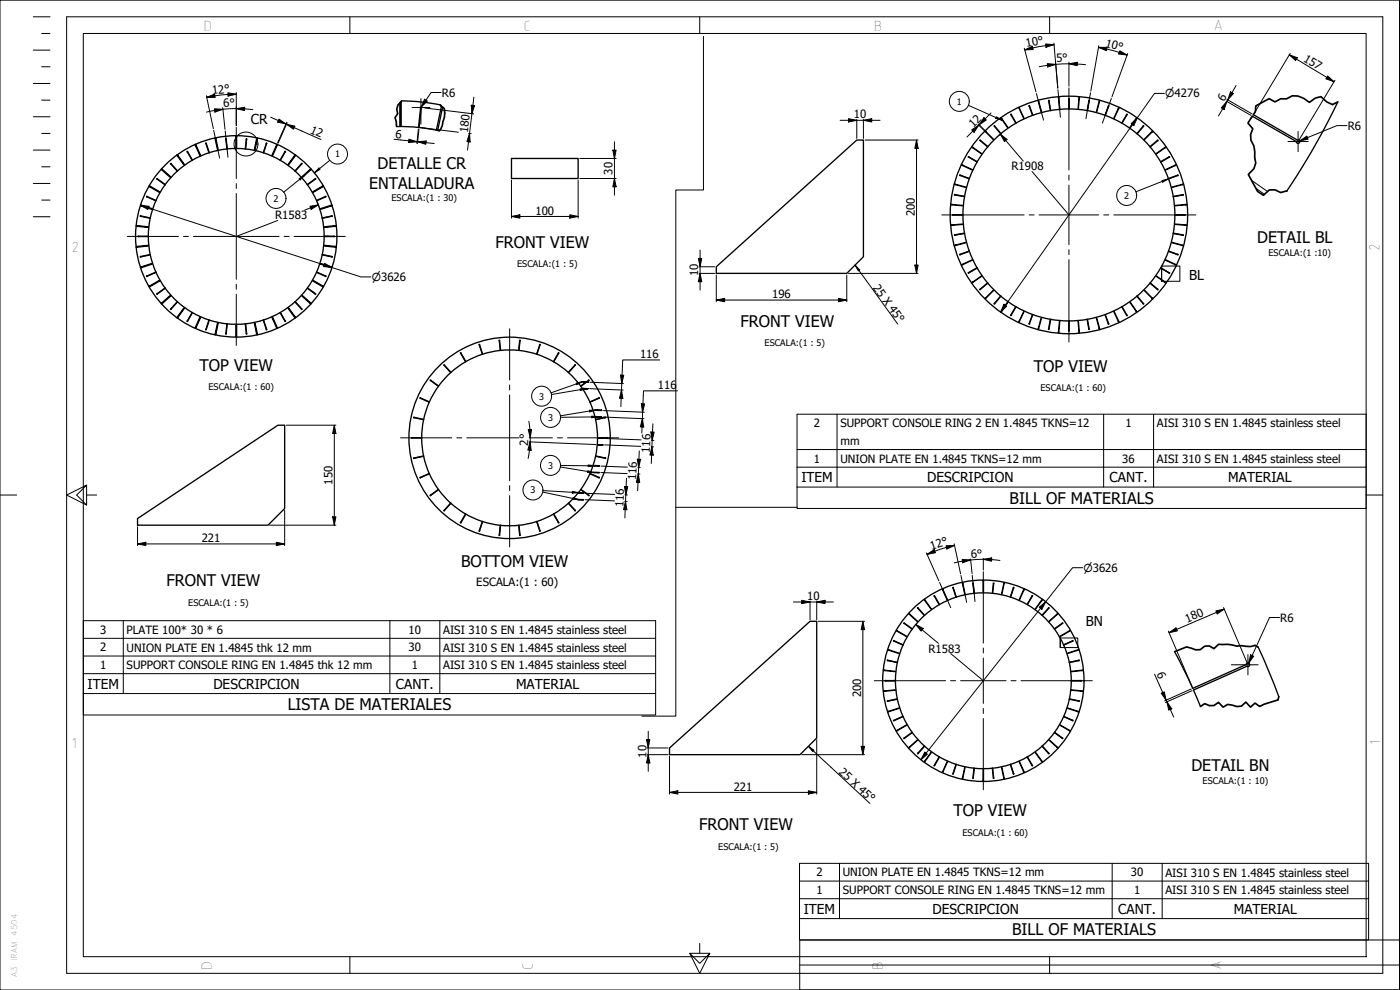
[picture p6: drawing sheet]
<svg xmlns="http://www.w3.org/2000/svg" width="420mm" height="297mm" viewBox="0 0 420 297" stroke-linecap="round" stroke-linejoin="round" font-family="sans-serif">
<defs><g id="words">
<g font-size="4.8">
<text x="113.3" y="50.8">DETALLE CR</text>
<text x="110.8" y="56.6">ENTALLADURA</text>
<text x="148.7" y="74.4">FRONT VIEW</text>
<text x="377.3" y="73">DETAIL BL</text>
<text x="222.2" y="98.1">FRONT VIEW</text>
<text x="59.9" y="111.3">TOP VIEW</text>
<text x="310.3" y="111.6">TOP VIEW</text>
<text x="303" y="151.1">BILL OF MATERIALS</text>
<text x="138.4" y="170.1">BOTTOM VIEW</text>
<text x="50" y="175.9">FRONT VIEW</text>
<text x="86.3" y="213.1">LISTA DE MATERIALES</text>
<text x="357.6" y="231.2">DETAIL BN</text>
<text x="286.1" y="244.9">TOP VIEW</text>
<text x="209.8" y="249.2">FRONT VIEW</text>
<text x="303.7" y="280.6">BILL OF MATERIALS</text>
</g>
<g font-size="4.6">
<text x="61" y="9.4">D</text>
<text x="157.1" y="9.2">C</text>
<text x="262.3" y="9.4">B</text>
<text x="364.2" y="8.9">A</text>
<text x="21.5" y="75.6">2</text>
<text x="414" y="75.3" transform="rotate(-90 414 75.3)">2</text>
<text x="21.4" y="224.3">1</text>
<text x="414.2" y="223.6" transform="rotate(-90 414.2 223.6)">1</text>
<text x="63.6" y="291.2" transform="rotate(-90 63.6 291.2)">D</text>
<text x="159.9" y="291" transform="rotate(-90 159.9 291)">C</text>
<text x="264.9" y="291.2" transform="rotate(-90 264.9 291.2)">B</text>
<text x="366.5" y="291.2" transform="rotate(-90 366.5 291.2)">A</text>
</g>
<g font-size="4.1">
<text x="75.2" y="37.1">CR</text>
<text x="356.8" y="84">BL</text>
<text x="240.5" y="144.7">ITEM</text>
<text x="278.2" y="144.7">DESCRIPCION</text>
<text x="333" y="144.7">CANT.</text>
<text x="368.6" y="144.7">MATERIAL</text>
<text x="325.9" y="187.9">BN</text>
<text x="26.3" y="206.6">ITEM</text>
<text x="64" y="206.7">DESCRIPCION</text>
<text x="118.8" y="206.6">CANT.</text>
<text x="154.9" y="206.6">MATERIAL</text>
<text x="241.2" y="274.1">ITEM</text>
<text x="279.9" y="274.2">DESCRIPCION</text>
<text x="335.6" y="274.2">CANT.</text>
<text x="370.2" y="274.1">MATERIAL</text>
</g>
<g font-size="3.4">
<text x="308.1" y="14.2" transform="rotate(-11 308.1 14.2)">10°</text>
<text x="331.6" y="14" transform="rotate(15 331.6 14)">10°</text>
<text x="317.1" y="18.7" transform="rotate(-3 317.1 18.7)">5°</text>
<text x="391" y="18.3" transform="rotate(31 391 18.3)">157</text>
<text x="63.7" y="28.3" transform="rotate(-6 63.7 28.3)">12°</text>
<text x="132.6" y="29">R6</text>
<text x="67.1" y="32.2" transform="rotate(-3 67.1 32.2)">6°</text>
<text x="256.2" y="35.5">10</text>
<text x="367.4" y="30.7" transform="rotate(-60 367.4 30.7)">6</text>
<text x="92.9" y="39.8" transform="rotate(24 92.9 39.8)">12</text>
<text x="118.6" y="41.3" transform="rotate(6 118.6 41.3)">6</text>
<text x="140.4" y="39.9" transform="rotate(-83 140.4 39.9)">180</text>
<text x="292.1" y="38.5" transform="rotate(-45 292.1 38.5)">12</text>
<text x="404.5" y="38.9">R6</text>
<text x="183.9" y="52.4" transform="rotate(-90 183.9 52.4)">30</text>
<text x="303.6" y="51.1">R1908</text>
<text x="82.6" y="65.9">R1583</text>
<text x="160.7" y="64.4">100</text>
<text x="274.5" y="64.8" transform="rotate(-90 274.5 64.8)">200</text>
<text x="209.5" y="82.9" transform="rotate(-90 209.5 82.9)">10</text>
<text x="231.7" y="89.5">196</text>
<text x="261.9" y="86.3" transform="rotate(54 261.9 86.3)">25 X 45°</text>
<text x="192.1" y="107.4">116</text>
<text x="197.5" y="116.7">116</text>
<text x="244.3" y="128.2">2</text>
<text x="252.2" y="128.2">SUPPORT CONSOLE RING 2 EN 1.4845 TKNS=12</text>
<text x="337.8" y="128.2">1</text>
<text x="347.2" y="128.2">AISI 310 S EN 1.4845 stainless steel</text>
<text x="158.5" y="133.7" transform="rotate(-89 158.5 133.7)">2°</text>
<text x="195" y="135.9" transform="rotate(-88 195 135.9)">116</text>
<text x="252.2" y="133.5">mm</text>
<text x="244.3" y="138.8">1</text>
<text x="252.2" y="138.8">UNION PLATE EN 1.4845 TKNS=12 mm</text>
<text x="336.8" y="138.8">36</text>
<text x="347.2" y="138.8">AISI 310 S EN 1.4845 stainless steel</text>
<text x="99.8" y="145.4" transform="rotate(-90 99.8 145.4)">150</text>
<text x="190.9" y="144.1" transform="rotate(-88 190.9 144.1)">116</text>
<text x="187.1" y="152.2" transform="rotate(-88 187.1 152.2)">116</text>
<text x="60.5" y="162.7">221</text>
<text x="279.6" y="165.1" transform="rotate(-18 279.6 165.1)">12°</text>
<text x="291.4" y="167.4" transform="rotate(-3 291.4 167.4)">6°</text>
<text x="142.9" y="175.9">ESCALA:(1 : 60)</text>
<text x="242.2" y="180.1">10</text>
<text x="30.1" y="190.2">3</text>
<text x="38" y="190.2">PLATE 100* 30 * 6</text>
<text x="122.6" y="190.1">10</text>
<text x="133" y="190.2">AISI 310 S EN 1.4845 stainless steel</text>
<text x="356.3" y="186.9" transform="rotate(-23 356.3 186.9)">180</text>
<text x="384.2" y="186.5">R6</text>
<text x="30.1" y="195.5">2</text>
<text x="38" y="195.5">UNION PLATE EN 1.4845 thk 12 mm</text>
<text x="122.6" y="195.5">30</text>
<text x="133" y="195.5">AISI 310 S EN 1.4845 stainless steel</text>
<text x="278.7" y="195.8">R1583</text>
<text x="30.1" y="200.7">1</text>
<text x="38" y="200.8">SUPPORT CONSOLE RING EN 1.4845 thk 12 mm</text>
<text x="123.6" y="200.7">1</text>
<text x="133" y="200.8">AISI 310 S EN 1.4845 stainless steel</text>
<text x="347.1" y="202.3" transform="rotate(66 347.1 202.3)">6</text>
<text x="258.4" y="209.2" transform="rotate(-90 258.4 209.2)">200</text>
<text x="194" y="227.3" transform="rotate(-90 194 227.3)">10</text>
<text x="251.6" y="231.8" transform="rotate(43 251.6 231.8)">25 X 45°</text>
<text x="220.2" y="237.3">221</text>
<text x="245" y="263">2</text>
<text x="252.9" y="263">UNION PLATE EN 1.4845 TKNS=12 mm</text>
<text x="339.4" y="263">30</text>
<text x="349.8" y="263">AISI 310 S EN 1.4845 stainless steel</text>
<text x="245" y="268.3">1</text>
<text x="252.9" y="268.3">SUPPORT CONSOLE RING EN 1.4845 TKNS=12 mm</text>
<text x="340.3" y="268.3">1</text>
<text x="349.8" y="268.3">AISI 310 S EN 1.4845 stainless steel</text>
</g>
<g font-size="3.3">
<text x="349.7" y="29.2">⌀4276</text>
<text x="111.6" y="84.3">⌀3626</text>
<text x="325.2" y="171.5">⌀3626</text>
</g>
<g font-size="2.7">
<text x="287.1" y="31.4">1</text>
<text x="100.5" y="47.2">1</text>
<text x="337.4" y="59.7">2</text>
<text x="82.1" y="60.6">2</text>
<text x="117.5" y="60.4">ESCALA:(1 : 30)</text>
<text x="380.7" y="76.9">ESCALA:(1 :10)</text>
<text x="155.2" y="80.1">ESCALA:(1 : 5)</text>
<text x="229.5" y="103.9">ESCALA:(1 : 5)</text>
<text x="62.6" y="117">ESCALA:(1 : 60)</text>
<text x="161.8" y="119.9">3</text>
<text x="312.3" y="117.4">ESCALA:(1 : 60)</text>
<text x="164.5" y="126.3">3</text>
<text x="164.5" y="140.6">3</text>
<text x="159.2" y="148">3</text>
<text x="56.5" y="181.7">ESCALA:(1 : 5)</text>
<text x="360.9" y="235.1">ESCALA:(1 : 10)</text>
<text x="288.8" y="250.7">ESCALA:(1 : 60)</text>
<text x="215.6" y="254.9">ESCALA:(1 : 5)</text>
</g>
<g font-size="2.3">
<text x="5.1" y="280.7" transform="rotate(-90 5.1 280.7)">4504</text>
<text x="5.1" y="293.3" transform="rotate(-90 5.1 293.3)">A3</text>
<text x="5.1" y="288.4" transform="rotate(-90 5.1 288.4)">IRAM</text>
</g>
</g></defs>
<!-- layer: 0 -->
<g fill="none" stroke="#000" stroke-width=".3">
<path d="M0 0h420v297h-420zM10 5h5M10 15h5M12.5 10h2.5M20 5h395v287h-395zM25 10h385v277h-385zM105 5v5M210 5v5M315 5v5M10 25h5M10 35h5M12.5 20h2.5"/>
<path d="M12.5 30h2.5M295.7 39.2l.3 .3-.2 .2-.2-.3zM295.8 39.4l-.1 .1M296 39.5l2.3 2.3-.2 .2-2.3-2.3M300.3 35.4l.1-.2 .3 .4-.2 .1zM300.5 35.4l-.1 .1M300.7 35.6l1.9 2.7-.2 .1-1.9-2.7M305.6 32.2h.2l.2 .3-.2 .1zM305.9 32.3l-.2 .1M306 32.5l1.4 3-.2 .1-1.4-3M311.5 30.1h.2l.1 .4h-.2zM311.7 30.2l-.2 .1"/>
<path d="M311.8 30.5l.8 3.1-.2 .1-.8-3.2M317.6 29h.2v.4h-.2zM317.8 29.2h-.2M317.8 29.4l.3 3.3h-.2l-.3-3.3M323.8 29.4l-.3 3.3h.2l.3-3.3M323.8 29.2h.2M323.8 29h.2v.4h-.2zM329.8 30.5l-.8 3.1 .2 .1 .8-3.2M329.9 30.2l.2 .1M329.9 30.1h.2l-.1 .4h-.2zM335.6 32.5l-1.4 3 .2 .1 1.4-3M335.7 32.3l.2 .1"/>
<path d="M335.8 32.2h.1l-.1 .4-.2-.1zM340.9 35.6l-1.9 2.7 .2 .1 1.9-2.7M341 35.4l.2 .1M341.1 35.2l.2 .2-.2 .3-.2-.1zM345.6 39.5l.3-.3 .2 .2-.3 .3zM345.6 39.5l-2.3 2.3 .2 .2 2.3-2.3M345.8 39.4l.1 .1M10 55h5M10 45h5M12.5 40h2.5M12.5 50h2.5M286.4 55.2l.4 .1v.2l-.4-.1z"/>
<path d="M286.6 55.2l-.1 .2M286.8 55.3l3.2 .8-.1 .2-3.1-.8M288.6 49.3l.3 .2v.2l-.4-.2zM288.7 49.4l-.1 .2M288.9 49.5l3 1.4-.1 .2-2.9-1.4M291.7 44l.3 .2-.1 .2-.3-.3zM291.8 44.1l-.1 .1M292 44.2l2.7 1.9-.1 .2-2.7-1.9M349.6 44.2l.3-.2 .1 .1-.3 .3zM349.6 44.2l-2.7 1.9 .1 .2 2.7-1.9M349.8 44.1l.1 .1M352.7 49.5l.3-.2 .1 .2-.4 .2z"/>
<path d="M352.7 49.5l-3 1.4 .1 .2 2.9-1.4M352.9 49.4l.1 .2M354.8 55.3l.4-.1v.2l-.4 .1zM354.8 55.3l-3.2 .8 .1 .2 3.1-.8M355 55.2l.1 .2M375.6 54.1l4.8 3.4M376.9 56.5l2.6 1.8M10 65h5M12.5 60h2.5M285.3 67.5l.4-.1v.3h-.4zM285.3 61.3h.4v.2h-.4zM285.5 67.5v.2"/>
<path d="M285.5 61.3v.2M285.7 67.4l3.3-.2v.2l-3.3 .3M285.7 61.3l3.3 .3v.2l-3.3-.3M286.4 73.6l.4-.1v.2l-.4 .1zM286.5 73.6l.1 .2M286.8 73.5l3.1-.8 .1 .1-3.2 .9M288.5 79.4l.4-.1v.1l-.3 .2zM288.6 79.4l.1 .2M288.9 79.3l2.9-1.4 .1 .2-3 1.3M352.7 79.3l.4 .1-.1 .2-.3-.2zM352.7 79.3l-2.9-1.4-.1 .2 3 1.3M353 79.4l-.1 .2"/>
<path d="M354.8 73.5l.4 .1v.2l-.4-.1zM354.8 73.5l-3.1-.8-.1 .1 3.2 .9M355.1 73.6l-.1 .2M355.9 61.3h.4v.2h-.4zM355.9 61.3l-3.3 .3v.2l3.3-.3M355.9 67.4l.4 .1v.2h-.4zM355.9 67.4l-3.3-.2v.2l3.3 .3M356.1 61.3v.2M356.1 67.5v.2M291.6 84.8l.3-.2 .1 .2-.3 .2zM291.7 84.7l.1 .2M291.9 84.6l2.7-1.9 .1 .2-2.7 1.9"/>
<path d="M295.7 89.5l.1 .1M295.8 89.3l.2 .1-.3 .3-.1-.1zM295.8 89.3l2.3-2.3 .2 .1-2.3 2.3M300.4 93.5l.1 .1M300.5 93.3l.2 .1-.3 .3-.1-.1zM300.5 93.3l1.9-2.7 .2 .1-1.9 2.7M305.7 96.6l.2 .1M305.8 96.3l.2 .1-.2 .4-.2-.1zM305.8 96.3l1.4-2.9 .2 .1-1.4 2.9M311.5 98.7h.2M311.6 98.5h.2l-.1 .4h-.2zM311.6 98.5l.8-3.2 .2 .1-.8 3.1"/>
<path d="M317.6 99.8h.2M317.6 99.5l.2 .1v.4h-.2zM317.6 99.5l.3-3.2h.2l-.3 3.3M323.8 99.6l.2-.1v.5h-.2zM324 99.5l-.3-3.2h-.2l.3 3.3M324 99.8h-.2M329.8 98.5h.2l.1 .4h-.2zM330 98.5l-.8-3.2-.2 .1 .8 3.1M330.1 98.7h-.2M335.6 96.4l.2-.1 .1 .4-.1 .1zM335.8 96.3l-1.4-2.9-.2 .1 1.4 2.9M335.9 96.6l-.2 .1"/>
<path d="M340.9 93.4l.2-.1 .2 .3-.2 .1zM341.1 93.3l-1.9-2.7-.2 .1 1.9 2.7M341.2 93.5l-.2 .1M345.6 89.4l.2-.1 .3 .3-.2 .1zM345.8 89.3l-2.3-2.3-.2 .1 2.3 2.3M345.9 89.5l-.1 .1M349.7 84.6l.3 .2-.1 .2-.3-.2zM349.7 84.6l-2.7-1.9-.1 .2 2.7 1.9M349.9 84.7l-.1 .2M0 148.5h5M26 145.5v6l-3-3 3-3-6 3 6 3M26 148.5h3"/>
<path d="M410 148.5h5M277.3 179.9l.1-.1 .3 .3-.2 .1zM277.5 179.9l-.1 .1M282.7 176.7l.2-.1 .2 .4-.2 .1zM283 176.8l-.2 .1M283.1 177l1.3 3-.2 .1-1.3-3M288.7 174.7h.2l.1 .4h-.2zM289 174.8l-.2 .1M289 175.1l.7 3.2h-.2l-.7-3.2M295 174.1h.2v.4h-.2zM295 174.5v3.2h.2v-3.2M295 174.2h.2"/>
<path d="M301.2 175.1l-.7 3.2h.2l.7-3.2M301.2 174.8l.3 .1M301.3 174.7h.2l-.1 .4h-.2zM307.1 177l-1.3 3 .2 .1 1.3-3M307.2 176.8l.2 .1M307.3 176.6l.2 .1-.2 .4-.2-.1zM312.7 179.9l.1 .1M312.8 179.8l.1 .1-.2 .3-.2-.1zM266.4 194.8l.4 .2-.1 .1-.3-.1zM266.6 194.9l-.1 .2M266.8 195l3.1 1v.2l-3.2-1.1M269 189.1l.4 .2-.1 .1-.4-.2z"/>
<path d="M269.2 189.2l-.2 .1M269.4 189.3l2.8 1.6-.1 .2-2.8-1.7M272.7 184l.3 .2-.1 .2-.3-.3zM272.9 184.1l-.2 .1M273 184.2l2.5 2.2-.2 .2-2.4-2.2M277.7 180.1l1.9 2.6-.2 .1-1.9-2.6M312.5 180.1l-1.9 2.6 .2 .1 1.9-2.6M317.2 184.2l.3-.2 .1 .1-.3 .3zM317.2 184.2l-2.5 2.2 .2 .2 2.4-2.2M317.4 184.1l.1 .1M320.8 189.3l.4-.2 .1 .1-.3 .2zM320.8 189.3l-2.8 1.6 .1 .2 2.9-1.7"/>
<path d="M321.1 189.2l.1 .1M323.4 195l.4-.2v.2l-.3 .1zM323.4 195l-3.1 1 .1 .2 3.1-1.1M323.6 194.9l.1 .2M265.1 207.3h.4v.2h-.4zM265.1 201h.4v.2h-.4zM265.2 207.3v.2M265.2 201v.2M265.5 207.3l3.2-.4v.2l-3.2 .4M265.5 201l3.2 .4v.2l-3.2-.4M266.4 213.5l.3-.1 .1 .2-.4 .1zM266.5 213.4l.1 .2"/>
<path d="M266.7 213.4l3.2-1v.1l-3.1 1.1M268.9 219.3l.4-.2 .1 .1-.4 .2zM269 219.2l.2 .2M269.3 219.1l2.8-1.7 .1 .2-2.8 1.6M321 219.1l.3 .2-.1 .1-.4-.2zM321 219.1l-2.9-1.7-.1 .2 2.8 1.6M321.2 219.2l-.1 .2M323.5 213.4l.3 .1v.2l-.4-.1zM323.5 213.4l-3.1-1-.1 .1 3.1 1.1M323.7 213.4l-.1 .2M324.7 201h.4v.2h-.4zM324.7 201l-3.2 .4v.2l3.2-.4"/>
<path d="M324.7 207.3h.4v.2h-.4zM324.7 207.3l-3.2-.4v.2l3.2 .4M325 201v.2M325 207.3v.2M272.6 224.4l.3-.3 .1 .1-.3 .3zM272.7 224.3l.2 .1M272.9 224.1l2.4-2.2 .2 .2-2.5 2.1M277.4 228.5l.1 .1M277.5 228.3l.2 .1-.3 .3-.1-.1zM277.5 228.3l1.9-2.7 .2 .2-1.9 2.6M282.8 231.7h.2M282.9 231.4l.2 .1-.2 .4-.2-.1z"/>
<path d="M282.9 231.4l1.3-3 .2 .1-1.3 3M288.8 233.6h.2M288.8 233.4h.2l-.1 .4h-.2zM288.8 233.4l.7-3.2h.2l-.7 3.2M295 234h.2v.4h-.2zM295 234v-3.2h.2v3.2M295 234.3h.2M301.2 233.4h.2l.1 .4h-.2zM301.4 233.4l-.7-3.2h-.2l.7 3.2M301.5 233.6h-.3M307.1 231.5l.2-.1 .2 .4-.2 .1zM307.3 231.4l-1.3-3-.2 .1 1.3 3"/>
<path d="M307.4 231.7h-.2M312.5 228.4l.2-.1 .2 .3-.1 .1zM312.7 228.3l-1.9-2.7-.2 .2 1.9 2.6M312.8 228.5l-.1 .1M317.3 224.1l.3 .3-.1 .1-.3-.3zM317.3 224.1l-2.4-2.2-.2 .2 2.5 2.1M317.5 224.3l-.1 .1M105 287v5M207 286l3 3 3-3-3 6zM207 286h6M210 283v3M240 282h180v15h-180z"/>
<path d="M240 289.5h180M315 287v5"/>
</g>
<!-- layer: Visible (ISO) -->
<g fill="none" stroke="#000" stroke-width=".4">
<path d="M119.1 38l6.5 .2M120.2 30.6h.2v7.1h-.4v-6.8M120.4 30.5v.1M120.6 30.3l6.3 .4 5.3 .8M125.6 38.2l.6-6 .2-.1 .1 .1-.7 6.1 6 1M132.5 31.9h.1M132.5 31.9l-1.5 6.9 .4 .1 1.4-6.7M309 31.9l-.2-.2 1.1 2.9-5 2.3-1.5-2.6 1.5 2.7-4.5 3.1-2-2.4 1.9 2.4-3.8 3.9M320.8 29.8v2.9l5.5 .5 .5-2.9M320.9 29.8l-.1-.2v3.1l-5.5 .5-.6-3.1 .5 3.1-5.2 1.4-1-2.8M326.8 30.3l.1-.1-.5 3 5.2 1.4 1-2.8M332.6 31.9l.2-.2-1.1 2.9 5 2.3 1.4-2.5"/>
<path d="M338.1 34.4l.2-.1-1.6 2.7 4.5 3.1M376.2 34.4l13.1 7.6a.54 .54 0 0 1 .8 .3 .54 .54 0 0 1-.4 .7 .54 .54 0 0 1-.7-.5l-13.2-7.6M401.5 30.6a217.8 217.8 0 0 1-15.3 26.8M44.9 55.8l-.2 .1 .1-.2 3.2 1.9-.1 .1-3-1.7M48.7 50.8h-.3h.3l2.6 2.3-.2 .2-2.6-2.4M51.3 49.2l1.9 2.2M53.2 51.3l-3.6 4.1-2.5-1.8 2.4 1.9-2.7 4.7-2.8-1.3 2.8 1.3-1.7 5.2-3-.6 3 .7-.6 5.4h-3.1l3.1 .1 .6 5.4-3 .7 3-.6 1.7 5.1-2.8 1.3 2.8-1.2 2.7 4.7-2.3 1.7M53.3 46.6h-.2h.2l2.1 2.8-.2 .1-2-2.8M58.8 43.5l-.3-.1 .2-.1 1.5 3.4h-.2l-1.4-3.2M64.8 41.5l-.3-.1 .3 .1 .7 3.5h-.2l-.7-3.4M70.8 40.9v3.5h.2v-3.7h-.2l.2 .2M77 41.5l-.7 3.5h.2l.8-3.4-.2-.2 .2 .2"/>
<path d="M83 43.5l-1.4 3.2h.2l1.5-3.3-.2-.1 .1 .2M88.5 46.6l-2.1 2.8 .2 .1 2-2.8v-.3v.3M88.6 51.3l3.6 4.1 2.5-1.8-2.4 1.9 2.7 4.7 2.8-1.3-2.8 1.3 1.7 5.2 3-.6-3 .7 .6 5.4M90.5 49.2l.1-.2-2.1 2.3-4.4-3.2 1.6-2.7-1.7 2.7-4.9-2.2 .9-3-1 2.9-5.3-1.1 .3-3.1-.4 3.1h-5.4l-.4-3.1 .3 3.1-5.3 1.1-1-2.9 .9 2.9-4.9 2.3-1.6-2.7 1.5 2.7-4.4 3.2-2.1-2.3 .1 .2M90.6 49.2l-2 2.2M93.2 50.8l-2.6 2.3 .1 .2 2.6-2.4v-.2v.2M96.9 55.8l-3.1 1.8 .1 .1 3.2-1.8-.1-.2v.3M153.5 47.5h20v6.1h-20zM290.7 47.1l2.5 1.5-2.3 5-2.9-1.1 2.9 1.1-1.4 5.3-3.1-.5 3.1 .6-.5 5.4-3.1 .1h3.1l.5 5.4-3.1 .6 3.1-.5 1.4 5.3-2.8 1M290.8 47.1l-.2-.1 .1 .2M294.2 42.1h-.2l2.4 2-3.1 4.4-2.6-1.4M294.2 42.1l2.3 1.9"/>
<path d="M341.2 40.1l2-2.4-1.9 2.5 3.8 3.8 2.5-1.9-2.4 2M345.2 44.1l3.1 4.4 2.7-1.5-2.6 1.6 2.3 5 2.9-1-2.9 1.1 1.4 5.2M355 58.5l.1-.1-3 .5M355 58.5l-2.9 .5 .5 5.4 3.1 .1h-3.1l-.5 5.5M41 74l-.1 .2 .1-.2 3.5-.4v.2l-3.5 .4M41 67.7l-.1 .2v-.2l3.6 .4v.1l-3.5-.3M42.4 61.6l-.2 .1v-.2l3.5 1.1v.2l-3.4-1M97.3 70.9h3.1l-3.1 .1-.6 5.4 3 .7-3-.6-1.7 5.1 2.8 1.3-2.8-1.2-2.7 4.7 2.3 1.7M97.3 70.9h1.2M99.4 61.6l-3.3 1 .1 .2 3.3-1 .1-.3-.1 .3M100.8 67.7l-3.5 .4v.1l3.5-.3 .1-.2-.1 .2M100.8 74l-3.5-.4v.2l3.6 .4v-.2l-.1 .2"/>
<path d="M290.9 75.4l2.3 4.9-2.6 1.6 2.7-1.5 3.1 4.5-2.4 1.9h.2M290.9 75.4l-2.9 1.1 .2-.2M352.1 70l3 .5-3-.4-1.4 5.2 2.9 1.1h-.2M353.4 76.4l-2.7-1-2.3 5 2.6 1.5h-.2M42.3 80.1l-.1 .3v-.2l3.5-1.2v.2l-3.3 1.1M44.9 85.9l-.1 .2-.1-.2 3.2-1.8 .1 .2-3.1 1.7M47.2 88.1l-.1 .2 .1-.1M48.5 91v.2l-.1-.1 2.7-2.5 .2 .2-2.6 2.3M49.6 86.5l3.6 4-2 2.3 2.1-2.2 4.4 3.2-1.5 2.7 1.5-2.7 5 2.2-.9 3 1-3 5.3 1.2-.3 3.1 .4-3.1h5.4l.4 3.1-.3-3.1 5.3-1.2 1 3-.9-3 5-2.2 1.6 2.7-1.6-2.7 4.4-3.2 2.1 2.2-2-2.3 3.6-4 2.4 1.7M49.6 86.5l-2.4 1.7M53.2 95.2v.2l-.1-.1 2.1-3 .2 .1-2.1 2.9M58.6 98.3l.1 .3-.1-.3 1.4-3.2 .2 .1-1.4 3.2"/>
<path d="M83.2 98.3l-1.4-3.2-.2 .1 1.5 3.4 .2-.1-.3-.1M88.6 95.2l-2-2.9-.2 .1 2.2 3 .1-.1h-.2M93.3 91l-2.6-2.4-.1 .2 2.6 2.3h.2h-.2M93.9 87.7h.1M94 87.7h.1M94.6 88.1l.1 .2-.1-.1M97 85.9l-3.1-1.8-.1 .2 3.1 1.7 .2-.1-.2 .1M99.5 80.1l-3.3-1.1-.1 .2 3.5 1.2 .1-.2-.3 .1M215 80l42.1-38h2v35l-5 5h-39.1zM294.2 86.8l2.3-1.8 3.8 3.8-1.9 2.4 2-2.3M300.4 88.9l4.4 3.1-1.5 2.6h.2M309.9 94.3l-1.1 2.9 1.2-2.8 5.2 1.4-.5 3.1 .6-3.1"/>
<path d="M309.9 94.4l-5-2.3-1.4 2.5M315.3 95.8l5.4 .5 .1 3.1v-3.1l5.5-.5M326.3 95.8l.5 3-.5-3 5.3-1.4 1 2.7M331.7 94.4l4.9-2.3 1.5 2.5M331.7 94.3l1.1 2.9-.2-.1M338.2 94.5v.2l-.1-.1M341.3 88.8l1.8 2.3M343.1 91.1l-1.9-2.2-4.5 3.1 1.5 2.5M343.1 91l.1 .2-.1-.1M345.2 84.9l2.2 1.9M347.3 86.8l.2 .1-2.4-1.9-3.8 3.8M350.8 81.9l-2.5-1.5-3.1 4.5"/>
<path d="M64.6 100.3l.1 .2-.1-.2 .7-3.5 .2 .1-.7 3.4M70.8 101l.2 .1h-.2v-3.6h.2v3.5M77.3 100.3l-.8-3.5-.2 .1 .7 3.4 .3 .1-.3-.1M144.8 106.3l-1-3 1 3-5 2.2-1.6-2.7 1.5 2.7-4.4 3.2-2.1-2.2 2.1 2.3-3.7 4-2.5-1.8 2.5 1.9-2.7 4.7M149.8 102.2l.1-.1 .3 3h5.5l.3-3 .1 .1M149.8 102.2l.3 2.9-5.3 1.2M156.1 102.2l-.4 2.9 5.4 1.2 .9-3-.9 3 5 2.2 1.6-2.7-1.5 2.7 4.4 3.2 1.9-2.1M172.5 109.6l.2-.1-2.1 2.3 3.7 4 1.6-1.2M174.3 115.9l.5 .7M174.8 116.5l1.7 .1zM174.8 116.6l2.2 4M174.9 114.5l1.7 .1z"/>
<path d="M176 114.6l.8-.6-.6 .6M176 114.6l-1.7 1.3M123.6 131.4h3M124.3 125.3l2.8 .6M124.3 137.4l-.1 .1 2.9-.6 1.7 5.2-2.7 1.3 2.8-1.3M126.6 131.4l.5 5.4M127.1 125.9l-.5 5.4h-3.1l.1 .1M127.1 136.8l-2.8 .6M128.8 120.7l-1.7 5.1-2.9-.6 .1 .1M128.9 120.6l-2.9-1.2 2.8 1.3M177 120.6l2.9-1.2-2.8 1.3M177.1 120.7l1.6 5.1 2.9-.6"/>
<path d="M178.2 139.7h1.7zM178.8 125.9l.5 5.4h3.1l-.1 .1M178.8 136.8l2.8 .6M178.8 125l1.7 .2zM178.9 123l1.7 .2zM179.3 133.4l1.6 .2zM179.3 131.4h.1M179.3 131.4l-.5 5.4M179.4 131.4l1.6 .1zM180.6 131.4h1.6M181.6 125.2l.2 .1-3 .6M181.6 137.5l-2.9-.6-1.6 5.2"/>
<path d="M181.6 137.4l.2 .1h-.2M41.3 155.6l42.1-28h2v25l-5 5h-39.1zM128.9 142.2l2.7 4.6-2.5 1.9 2.5-1.8 1.5 1.8 2.1 2.3-2 2.2h.2M133.4 153.2l1.9-2.2 2.4 1.9 2 1.3-1.5 2.7 .1-.1M138.3 156.8l1.5-2.6 5 2.2-1 3 .1-.1M144.8 156.5l5.3 1.1M144.8 156.5l-.9 2.7M150.1 157.6l-.3 3.1 .4-3.1h5.4l.4 3.1-.3-3.1M161 156.5l-5.3 1.1M161.1 156.5l.9 2.7M167.6 156.8l-1.5-2.5-5 2.1 1 3-.2-.1M172.5 153.2l-1.9-2.2-4.4 3.2 1.5 2.7-.1-.1"/>
<path d="M172.6 153.1l.1 .2-.2-.1M173.5 149.8l1.6 .2zM173.5 147.9l-2.9 3.1 2 2.1M173.5 147.8l1.7 .2zM174.3 146.8l2.5 1.9-2.5-1.8-.7 .9M177 142.2l-2.7 4.7M177.1 142.1l2.8 1.3-2.9-1.3M178.2 141.7l1.6 .2zM280.4 178.9l1.5 2.5-4.4 3.2-2.1-2.2h.1M280.5 178.9l-.1-.2v.2M292.4 178l-.4-3.1 .3 3.1-5.3 1.1-1-2.9 .9 3-4.9 2.2-1.5-2.6M297.8 178l.4-3.1-.3 3.1h-5.5"/>
<path d="M297.9 178l5.3 1.1 1-2.9-.9 3M303.3 179.2l5 2.2M309.8 178.9l-1.5 2.5 4.4 3.2 2.1-2.3-2 2.4 3.6 4M309.8 178.9v-.2l-1.5 2.7M269.3 198.7l-3-.6 3 .7-.6 5.4-3.1 .1h3.1l.6 5.4-3 .7 3-.6M273.7 188.8l-2.7 4.7-2.8-1.2 2.8 1.3-1.7 5.1M275.5 182.5l1.9 2.2M277.4 184.7l-3.6 4-2.6-1.8 2.5 1.9M316.4 188.7l2.6-1.8-2.5 1.9 2.7 4.7 2.8-1.2-2.8 1.3 1.7 5.1 3-.6-.1 .1M320.9 198.8l.6 5.4 3.1 .1h-3.1l-.6 5.4 2.9 .6M323.8 198.2l-2.9 .6M352.5 195.5l5.5 11 16-7.1a.54 .54 0 0 1 .7-.5 .54 .54 0 0 1 .3 .8 .54 .54 0 0 1-.8 .2"/>
<path d="M374.2 199.9l-16 7.1 2.1 5M377.6 194.2l3.5 7.9 2.7 6.9M269.3 209.8l1.7 5.1-2.8 1.3 2.8-1.2 2.7 4.7M273.7 219.7l-2.5 1.9 2.6-1.8 3.6 4M316.4 219.8l-3.6 4 2 2.3-2.1-2.2-4.4 3.2 1.5 2.7-1.5-2.7M316.5 219.7l2.5 1.9-2.6-1.8M323.8 210.3l.1 .1-3-.6-1.7 5.1 2.8 1.3-2.8-1.2-2.7 4.7M200.9 224.4l42.2-38h2v35l-5 5h-39.2zM275.5 226l-.1 .1 .1-.1M275.5 226.1l2-2.2 4.4 3.2-1.6 2.6 .2-.1M277.4 223.8l-1.9 2.2M280.5 229.6l1.5-2.5 4.9 2.2-.9 2.8"/>
<path d="M297.8 230.5l.4 3.1-.4-3.1h-5.4l-.4 3.1 .3-3.1-5.3-1.2-.9 3-.1-.2M297.9 230.5l5.3-1.2 1 3v-.2M303.3 229.3l.9 2.8M308.3 227.1l-5 2.2"/>
<circle cx="70.9" cy="70.9" r="30.2"/>
<circle cx="320.8" cy="64.5" r="35.6"/>
<circle cx="152.9" cy="131.4" r="30.2"/>
<circle cx="295.1" cy="204.3" r="30.2"/>
</g>
<!-- layer: Break Line (ISO) -->
<path d="M120.5 30.3l-.3 .3a2.73 2.73 0 0 0-.8 3.5l-.8 1.2 .5 2.7M132.2 31.5l1.1 1.1 .2 1.4-.8 3.7-.9 1.6M375.8 34.9l-1.3 2 1.5 1.7-.7 1.8 .1 1.7 .9 1.7 .6 5.1-.6 1.7-1.7 1.8 2.8 5.1 1.8 1.1 1.7-1.6 1.7-.1 1.7 .9 1.9-.4M401.5 30.6l-1.6 .8-1.7-.8-1.8-1.6-1.7 .4-1.7 1.3-1.7-1.2-1.8-.7h-1.7l-1.7 .9-1.8-.1-1.7 1-1.7-1-4 2.2-.1 1.7-.6 .9M377.6 194.2l-.9-.6-1.4 .4-2.8-.3-1.3 .2a14 14 0 0 0-5.5-.6l-1.4 1.3-1.4-.8-1.3 .1-1.4 1-1.4 .1-2.7-.9-3.6 1.4M383.8 209l-.3 1-4.1 1.3-1.4 .7-1.3-1-1.4 1.2-1.4-1.5-1.4 1.2-1.3 .1-2.8-.6-1.3 .8-1.4-1.5-1.4 1h-1.4l-1.3-.6-1.3 .9" fill="none" stroke="#000" stroke-width=".51"/>
<!-- layer: Symbol (ISO) -->
<g fill="none" stroke="#000" stroke-width=".3">
<path d="M290.6 31.6l10.2 4.5M299.1 35.1l1.7 1-1.9-.6zM89.8 53.6l1.7-1.1-1.4 1.5zM91.5 52.5l-6.3 5.2M95.7 50.4l.4 .4-1.8 1.1zM99 48.1l-4.7 3.8M348.7 54.2l2-.5-1.8 .9zM350.7 53.7l-9.8 3.8M256.6 79.5l1.4 1.5-.4 .3zM256.6 79.5l12.8 17.7M172.9 114.9l2-.4-1.8 .9zM174.1 116.7l2-.1-1.9 .6z"/>
<path d="M174.9 114.5l-9.5 3.4M176.1 116.6l-10.6 1.8M168.2 139.7l10.3 .1M176.5 139.5l2 .3-2 .2zM176.9 123.1l2-.1-1.9 .6zM177.6 124.8l2 .3-2 .2zM178.9 123l-10.7 1.8M179.6 125.1l-11.4 .1M239.2 134.9h170.8M251.2 124.3v21.8M331.2 124.3v21.8M346.2 124.3v21.8"/>
<path d="M162.9 147.6l11 2.4M162.9 147.2l10.9 .6M168.2 140.1l10.1 1.7M171.8 147.5l2 .3-2.1 .2zM172 149.3l1.9 .7-2-.2zM176.4 141.2l1.9 .6-2-.1zM239.2 140.2h170.8v-15.9h-170.8v21.8M239.2 146.1v6.5h170.8v-6.5M410 140.2v5.9h-170.8M25 191.5h171.8M25 196.8h171.8M37 186.2v21.9"/>
<path d="M117 186.2v21.9M132 186.2v21.9M25 202.1h171.8v-15.9h-171.8v21.9M25 208.1v6.4h171.8v-6.4M196.8 202.1v6h-171.8M242.6 223.9l1.6 1.2-.3 .4zM242.6 223.9l18.5 17.2M251.9 259v16.6M333.8 259v16.6M348.8 259v16.6M239.9 269.6h170.8v-10.6h-170.8v16.6M239.9 275.6v6.4h170.8v-6.4"/>
<path d="M239.9 264.4h170.8M410.7 269.6v6h-170.8"/>
<circle cx="287.9" cy="30.4" r="3"/>
<circle cx="82.8" cy="59.5" r="3"/>
<circle cx="101.3" cy="46.2" r="3"/>
<circle cx="338.1" cy="58.6" r="3"/>
<circle cx="162.5" cy="118.9" r="3"/>
<circle cx="165.2" cy="139.6" r="3"/>
<circle cx="165.2" cy="125.2" r="3"/>
<circle cx="159.9" cy="147" r="3"/>
</g>
<!-- layer: Detail Boundary (ISO) -->
<g fill="none" stroke="#000" stroke-width=".3">
<path d="M348.6 79.8v4.6v-4.6h5.5v4.6h-5.5M318.2 191.4v2.9v-2.9h5.2v2.9h-5.2"/>
<circle cx="73.8" cy="43.2" r="3.6"/>
</g>
<!-- layer: Sketch Geometry (ISO) -->
<path d="M211.1 10.9v46.1h-8.3v157.9h-10.2M202.8 152.2h36.4" fill="none" stroke="#000" stroke-width=".3"/>
<!-- layer: Center Mark (ISO) -->
<g fill="none" stroke="#000" stroke-width=".3">
<path d="M70.9 38.2v15.4M123.7 32.3h5.3M126.3 29.6v7.7M320.8 26.4v24.6M389.6 39.4v6.1M70.9 55.1v1.5M70.9 58.1v25.7M320.8 52.5v1.5M320.8 55.5v17.9M386.5 42.5h6.1M38.2 70.9h15.4M55.1 70.9h1.5"/>
<path d="M58 70.9h25.8M85.3 70.9h1.5M88.3 70.9h15.3M282.7 64.5h24.7M308.9 64.5h1.5M311.8 64.5h17.9M320.8 74.9v1.5M320.8 77.9v24.7M331.2 64.5h1.5M334.2 64.5h24.7M70.9 85.3v1.5M70.9 88.3v15.3"/>
<path d="M153 98.6v15.4M153 115.5v1.5M153 118.5v25.7M120.2 131.4h15.4M137.1 131.4h1.5M140.1 131.4h15.7M158.8 131.4h7M167.3 131.4h1.5M170.3 131.4h15.4M153 145.7v1.5M153 148.7v15.4M295.1 171.5v21.4"/>
<path d="M295.1 194.4v1.5M295.1 197.4v13.7M369.5 199.5h8.1M374.5 196.4v6.1M262.4 204.2h21.4M285.3 204.2h1.5M288.3 204.2h13.6M295.1 212.6v1.5M295.1 215.6v21.4M303.4 204.2h1.5M306.4 204.2h21.4"/>
</g>
<!-- layer: Dimension (ISO) -->
<g fill="none" stroke="#000" stroke-width=".3">
<path d="M307.4 14.5l3.5 13.1M307.5 15l2.3-1.1 .3 1zM313.8 13.2l2.5 .2-2.4 .8zM314.3 19.1l2.5 .2-2.4 .8zM316.3 12.9l.5 6M316.3 13.4l-4.4 .6-4.4 1M316.8 18.8v.1M316.8 19l.7 7.4M320.8 19.1l2.5-.4v1zM320.8 18.6v.1M320.8 18.8v7.1M325.8 19.4l-7-.2-6.9 .8"/>
<path d="M329.7 14.2h2.5l-.2 1zM329.7 14.2l6.2 1.5M329.8 13.7l-2.4 13.6M335.9 15.7l2.4 .8M336.1 15.2l2.2 1.3-2.6-.3zM338.4 16.1l-4.7 12.9M386.9 16.5l2.4 .8-.5 .9zM386.9 16.5l13.4 8M387.2 16l-10.8 18M61.9 28.7l2.1 9.9M62 29.2l2.4-1 .2 1zM64.3 32.6l2.6 .2-2.4 .8z"/>
<path d="M66.8 32.3l.7 6.5M68.4 27.8l2.5 .5-2.5 .5zM70.9 32.6l-4 .2-4.9 .8M70.9 28.3a42.6 42.6 0 0 0-8.9 .9M70.9 32.6l2.5-.4v1zM70.9 32.6l5 .3M70.9 27.8v9.9M81.2 35.2l15.1 6.7M83.7 35.7l2.1 1.5-2.5-.6zM86 37.3l2.5 .6-.4 .9zM86 36.8l-2.7 6M86.2 36.8l-2.7 6.1"/>
<path d="M125.6 38.7l-.5 4.3M125.7 38.7l-.4 4.3M126.1 38.3l11.5 1.4M127.4 29.8l.8 .5-1.8 1.8zM127.4 32.4l14.7 1.8M132.4 27.8h-3l-3 4.3M141.4 31.6l1 .1-.8 2.4zM142.2 29.2l-1.9 15.8M252.1 36.1h12M254.6 35.6l2.5 .5-2.5 .5zM257.1 35.8v5.7M259.1 36.1l2.5-.5v1z"/>
<path d="M259.1 35.8v5.7M291.6 39l2.1-1.4-1.4 2.1zM293.6 37.4l1.9 1.9M293.7 37.3l1.9 1.9M295.3 35.3l.7 .7-2.1 1.4zM297.4 33.9l-7.2 7.2M339.5 37.1l1.8-1.7-1 2.3zM349.5 28h-3l-46.2 65.6M368 30.3l7.4 4.3M368.2 30.4l-.8 2.5-.9-.5zM368.3 29.9l7.4 4.2M369.3 27.6l.9 .5-1.7 1.9z"/>
<path d="M371 25.6l-5.3 9.2M398.5 22.8l1.8 1.7-2.3-.8zM400.6 24.1l-10.8 17.9M404.2 37.7h-3l-11.1 4.6M118.3 41.8l12 1.3M122.7 41.8l2.5 .7-2.6 .3zM125.3 42.5l2.6-.2-.1 1zM140.7 40l.7 .1M140.9 40.1l.2 2.5-1-.1zM153.5 54v11.5M173.5 54v11.5M174 47.5h10.9"/>
<path d="M174 53.6h10.9M183.9 45h1l-.5 2.5zM184.4 53.6l.5 2.5h-1zM184.4 42.6v16M259.6 42h15.9M275.1 42l.4 2.5h-.9zM275.1 42v40M300 40.4l-.2 .2M300.2 40.2l2 1.6-.7 .7zM300.2 40.2l6.9 8.1M309.7 51.4l11.1 13.1M390.1 42.3l2.1-1.4 .4 .9z"/>
<path d="M42.2 61.6l2.5 .3-.3 1zM42.2 61.6l66.1 21.5h3M83.4 66.2l-12.5 4.7M93 61.9l2.5-.4-2.1 1.3zM95.2 60.6l.5 1.3M95.5 61.5l-4.1 1.5M97.4 79l2.3 1.3-2.6-.3zM153.5 64.9l2.5-.5v1.1zM153.5 64.9h20M171 64.4l2.5 .5-2.5 .6zM209.6 77.5h1l-.5 2.5zM210.1 75v12"/>
<path d="M274.6 79.5h.9l-.4 2.5zM209.8 82h4.7M209.8 80h4.7M210.1 82l.5 2.5h-1zM215 90l2.5-.5v1zM215 90h39.1M215 82.5v8M251.6 89.5l2.5 .5-2.5 .5zM254.1 82.5v8M254.6 82h20.9M301.3 91.3l.8 .6-1.8 1.7zM177 116.6l10 .4"/>
<path d="M177 114.7l10.1 .4M186.2 112.6h1l-.6 2.5zM186.5 117l.4 2.5h-1zM198 108h-11.1l-.6 14M203.3 117.3h-10.2l-.5 12.6M85.9 127.6h14.9M100.3 127.6l.5 2.5h-1zM100.3 127.6v30M158.5 128.9l1-.1-.4 2.6zM158.7 126.4l.4 5-.2 3.7M158.8 132.6l20 .8M158.9 135.1l-.4 2.5"/>
<path d="M159.1 132.6l.3 2.5-1-.1zM180.4 139.9l7.9 .3M181 125.1l12.3 .5M181.1 123.2l12.3 .5M181.4 133.5l10.9 .4M181.5 131.6l10.9 .4M191.3 137.8h1l-.6 2.5zM191.9 135.3l-.5 11.9M192.5 121.1l1 .1-.7 2.5zM192.8 125.6l.4 2.5h-1zM195.3 129.6l1 .1-.6 2.4zM195.4 134.1h.8"/>
<path d="M195.5 132.1l.7 .1M195.6 134.1l.4 2.5-.9-.1zM195.9 127.1l-.4 12M41.3 158.1v5.6M80.9 157.6h19.9M85.4 153.1v10.6M99.8 155.1h1l-.5 2.5zM175.6 149.9l8.8 .4M175.7 148l8.8 .3M180.3 141.8l7.9 .3M187.4 146h1l-.6 2.5zM187.5 150.4h.7"/>
<path d="M187.6 148.5h.7M187.7 150.4l.4 2.5h-1zM188 143.5l-.5 11.9M191.3 142.2h.8M191.4 140.3h.8M191.6 142.2l.4 2.5h-1zM41.3 163.2l2.5-.5v1zM41.3 163.2h44.1M82.9 162.7l2.5 .5-2.5 .5zM278 165.9l3.8 8.4M278.2 166.3l2.2-1.4 .3 .9zM283.9 163.8l2.6-.2-2.3 1.1z"/>
<path d="M286.4 163.2l1.9 9M286.5 163.6a41.3 41.3 0 0 0-8.3 2.7M288.8 167.9l2.5 .1-2.4 .9zM288.8 168.4l-2.4 .5M291.3 167.7l.4 4.4M291.3 168l-2.5 .4M291.3 168l3.8-.2 5 .4M295.1 167.8l2.5-.4v1zM295.1 167.5v3.5M324.9 170.3h-3l-45.5 57.7M238.1 180.6h12M240.6 180.1l2.5 .5-2.5 .5z"/>
<path d="M243.1 180.4v5.5M245.1 180.6l2.5-.5v1zM245.1 180.4v5.5M245.6 186.4h13.9M259 186.4l.5 2.5h-1.1zM259 186.4v40M274.8 187.4l2.3 1.2-.7 .8zM274.8 187.4l6.8 5.6M285.4 196.1l9.7 8.1M311.9 182.2l1.9-1.7-1.1 2.3zM350.6 189.4l7.2 16.7M350.8 189.8l2.1-1.4 .4 .9z"/>
<path d="M364.9 183.3l2.5-.5-2.1 1.4zM367.2 182.3l7.1 16.7M367.4 182.8l-16.6 7M375.3 196.5l.9 .4-1.4 2.1zM384 185.3h-3l-6.2 13.7M194.5 219.4v12M346.5 202.3l5.7 12.8M348.5 208l.9-.4 .6 2.5zM350.2 210.6l1.5 2.1-.9 .4zM357.5 206.7l-8 3.6M357.7 207.2l-8 3.6M194 221.9h1l-.5 2.5z"/>
<path d="M194.3 226.4h6.1M194.3 224.4h6.1M194.5 226.4l.5 2.5h-1zM200.9 237.8l2.5-.5v1zM200.9 237.8h44.2M200.9 226.9v11.4M240.6 226.4h18.9M242.6 237.3l2.5 .5-2.5 .5zM245.1 221.9v16.4M258.4 223.9h1.1l-.5 2.5zM277.5 225.7l.8 .6-1.9 1.7z"/>
</g>
<g fill="#000">
<path d="M307.5 15l2.3-1.1 .3 1zM313.8 13.2l2.5 .2-2.4 .8zM320.8 19.1l2.5-.4v1zM329.7 14.2h2.5l-.2 1zM336.1 15.2l2.2 1.3-2.6-.3zM386.9 16.5l2.4 .8-.5 .9zM62 29.2l2.4-1 .2 1zM64.3 32.6l2.6 .2-2.4 .8zM68.4 27.8l2.5 .5-2.5 .5zM70.9 32.6l2.5-.4v1zM83.7 35.7l2.1 1.5-2.5-.6zM86 37.3l2.5 .6-.4 .9z"/>
<path d="M127.4 29.8l.8 .5-1.8 1.8zM141.4 31.6l1 .1-.8 2.4zM254.6 35.6l2.5 .5-2.5 .5zM259.1 36.1l2.5-.5v1zM291.6 39l2.1-1.4-1.4 2.1zM295.3 35.3l.7 .7-2.1 1.4zM314.3 19.1l2.5 .2-2.4 .8zM339.5 37.1l1.8-1.7-1 2.3zM368.2 30.4l-.8 2.5-.9-.5zM369.3 27.6l.9 .5-1.7 1.9zM398.5 22.8l1.8 1.7-2.3-.8zM122.7 41.8l2.5 .7-2.6 .3z"/>
<path d="M125.3 42.5l2.6-.2-.1 1zM140.9 40.1l.2 2.5-1-.1zM183.9 45h1l-.5 2.5zM184.4 53.6l.5 2.5h-1zM275.1 42l.4 2.5h-.9zM300.2 40.2l2 1.6-.7 .7zM390.1 42.3l2.1-1.4 .4 .9zM42.2 61.6l2.5 .3-.3 1zM93 61.9l2.5-.4-2.1 1.3zM97.4 79l2.3 1.3-2.6-.3zM153.5 64.9l2.5-.5v1.1zM171 64.4l2.5 .5-2.5 .6z"/>
<path d="M209.6 77.5h1l-.5 2.5zM274.6 79.5h.9l-.4 2.5zM210.1 82l.5 2.5h-1zM215 90l2.5-.5v1zM251.6 89.5l2.5 .5-2.5 .5zM301.3 91.3l.8 .6-1.8 1.7zM186.2 112.6h1l-.6 2.5zM186.5 117l.4 2.5h-1zM100.3 127.6l.5 2.5h-1zM158.5 128.9l1-.1-.4 2.6zM159.1 132.6l.3 2.5-1-.1zM191.3 137.8h1l-.6 2.5z"/>
<path d="M192.5 121.1l1 .1-.7 2.5zM192.8 125.6l.4 2.5h-1zM195.3 129.6l1 .1-.6 2.4zM195.6 134.1l.4 2.5-.9-.1zM99.8 155.1h1l-.5 2.5zM187.4 146h1l-.6 2.5zM187.7 150.4l.4 2.5h-1zM191.6 142.2l.4 2.5h-1zM41.3 163.2l2.5-.5v1zM82.9 162.7l2.5 .5-2.5 .5zM278.2 166.3l2.2-1.4 .3 .9zM283.9 163.8l2.6-.2-2.3 1.1z"/>
<path d="M288.8 167.9l2.5 .1-2.4 .9zM295.1 167.8l2.5-.4v1zM240.6 180.1l2.5 .5-2.5 .5zM245.1 180.6l2.5-.5v1zM259 186.4l.5 2.5h-1.1zM274.8 187.4l2.3 1.2-.7 .8zM311.9 182.2l1.9-1.7-1.1 2.3zM350.8 189.8l2.1-1.4 .4 .9zM364.9 183.3l2.5-.5-2.1 1.4zM375.3 196.5l.9 .4-1.4 2.1zM348.5 208l.9-.4 .6 2.5zM350.2 210.6l1.5 2.1-.9 .4z"/>
<path d="M194 221.9h1l-.5 2.5zM194.5 226.4l.5 2.5h-1zM200.9 237.8l2.5-.5v1zM242.6 237.3l2.5 .5-2.5 .5zM258.4 223.9h1.1l-.5 2.5zM277.5 225.7l.8 .6-1.9 1.7z"/>
</g>
<!-- layer: Centerline (ISO) -->
<path d="M64.1 39.1l1.8 8.3M67.6 39.3l.8 7.9M311 28.1l2.2 8M317.5 26.9l.7 8.3M327.3 27.8l-1.4 7.8M333.5 29.5l-2.7 7.4M282 174.8l3.3 7.5M288.4 172.7l1.7 8M291.8 172.6l.8 7.9" fill="none" stroke="#000" stroke-width=".3"/>
<!-- layer: Symbol (ISO) -->
<g fill="#000">
<path d="M299.1 35.1l1.7 1-1.9-.6zM89.8 53.6l1.7-1.1-1.4 1.5zM95.7 50.4l.4 .4-1.8 1.1zM348.7 54.2l2-.5-1.8 .9zM256.6 79.5l1.4 1.5-.4 .3zM172.9 114.9l2-.4-1.8 .9zM174.1 116.7l2-.1-1.9 .6zM176.9 123.1l2-.1-1.9 .6zM177.6 124.8l2 .3-2 .2zM171.8 147.5l2 .3-2.1 .2zM172 149.3l1.9 .7-2-.2zM176.4 141.2l1.9 .6-2-.1z"/>
<path d="M176.5 139.5l2 .3-2 .2zM242.6 223.9l1.6 1.2-.3 .4z"/>
</g>
<use href="#words"/>
</svg>
